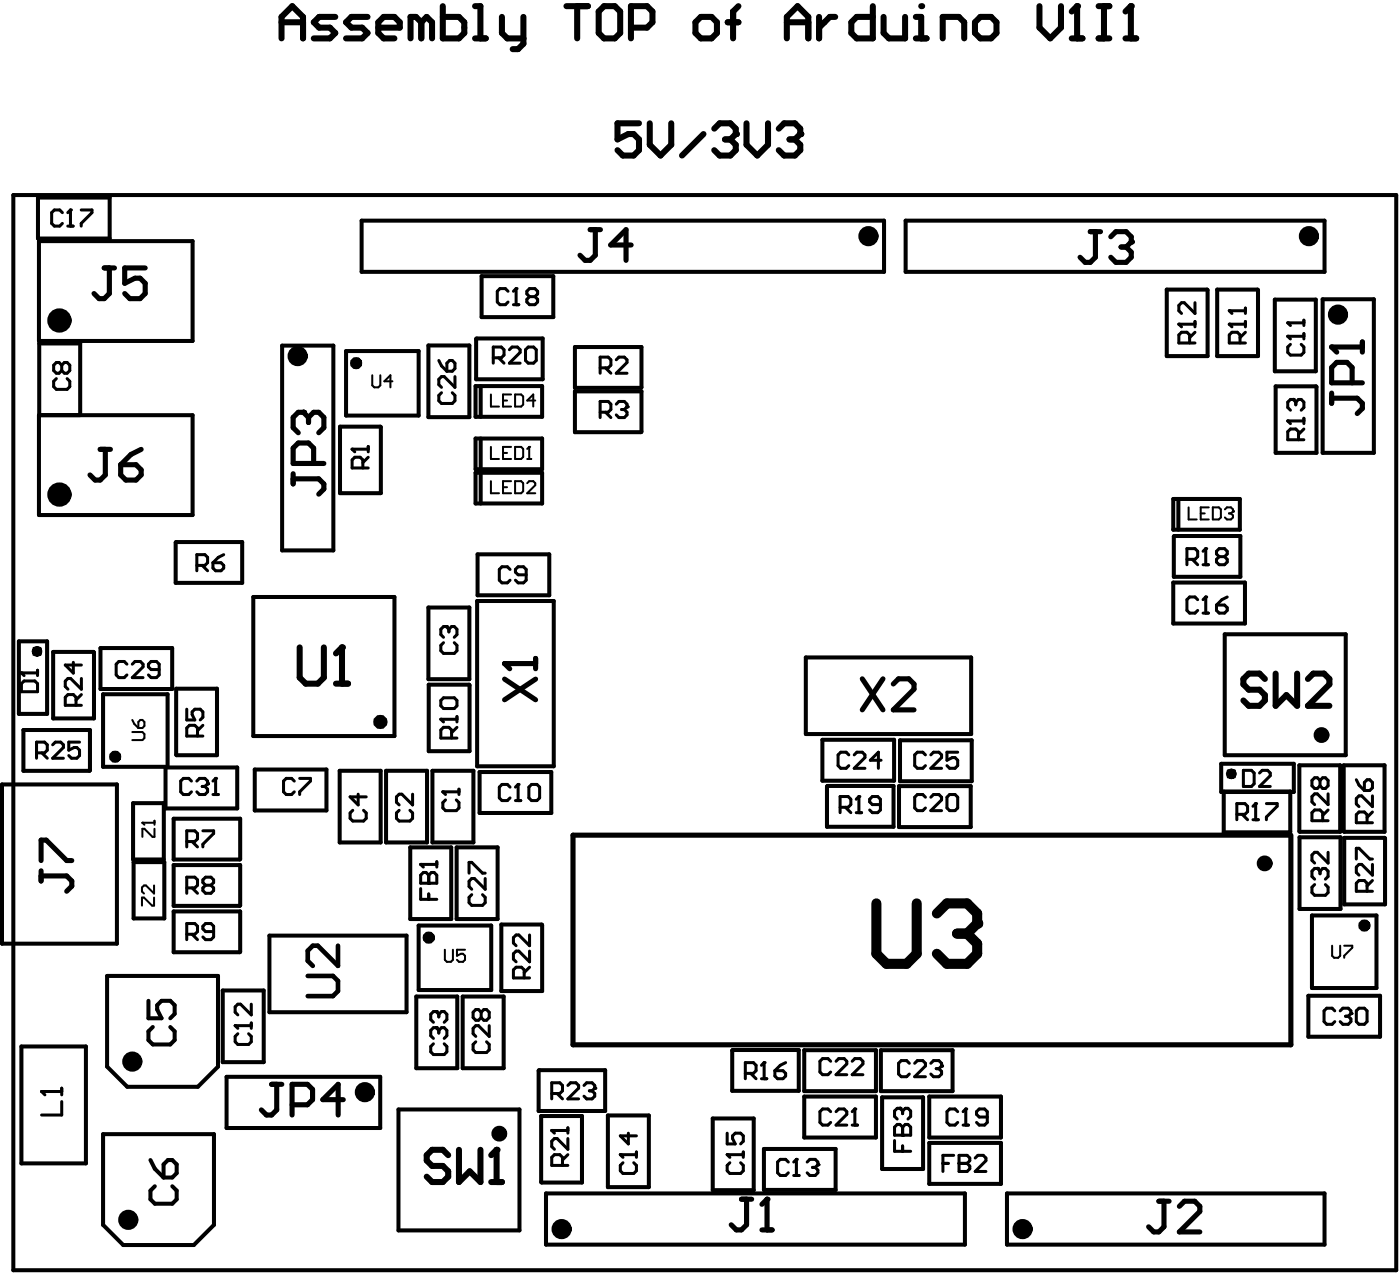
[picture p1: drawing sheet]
<svg xmlns="http://www.w3.org/2000/svg" width="231mm" height="210mm" viewBox="0 0 231 210" stroke-linecap="round" stroke-linejoin="round" font-family="sans-serif">
<g fill="none" stroke="#000" stroke-width=".66">
<path d="M2.2 32.2h228.2v177.4h-228.2zM6.3 32.6h11.8v6.8h-11.8zM6.4 39.8h25.4v16.5h-25.4zM59.7 36.4h86.2v8.5h-86.2zM149.5 36.4h69.1v8.5h-69.1zM6.5 56.7h6.7v11.8h-6.7zM46.6 57h8.4v33.8h-8.4zM57.1 57.9h12v10.7h-12zM70.7 57h6.8v11.8h-6.8zM78.6 55.9h11v6.7h-11zM79.5 45.6h11.8v6.7h-11.8zM94.9 57.3h11v6.6l-11 .1z"/>
<path d="M192.6 47.8h6.6l.1 .1v10.9h-6.7zM200.9 47.8h6.6l.1 .1v10.9h-6.7zM210.4 49.4h6.8v11.9h-6.8zM218.3 49.4h8.5v25.3h-8.5zM6.4 68.5h25.4v16.5h-25.4zM56.1 70.4h6.7l.1 .1v10.9h-6.8zM78.5 63.7h11v5.1h-11zM78.5 72.4h11v5h-11zM78.5 78h11v5.1h-11zM79.3 63.7v5.1M79.3 72.4v5M79.3 78v5.1"/>
<path d="M94.9 64.6h11v6.6l-.1 .1h-10.9zM210.5 63.8h6.7h.1v10.9h-6.8zM29.1 89.5h10.9v6.7h-11zM41.8 98.5h23.3v23h-23.3zM78.7 99.2h12.7v27.3h-12.7zM78.8 91.5h11.9v6.7h-11.9zM193.6 82.3h11v5.1h-11zM193.6 96.1h11.9v6.8h-11.9zM193.8 88.5h10.9v6.7h-11zM194.5 82.3v5.1M3.1 105.8h4.7v12h-4.7zM8.8 107.6h6.6l.1 .1v10.9h-6.7z"/>
<path d="M16.6 107h11.8v6.7h-11.8zM17 114.6h10.7v12h-10.7zM29.1 113.7h6.7v10.9h-6.7zM70.7 100.3h6.8v11.8h-6.8zM70.8 113l6.7 .1v10.9h-6.7zM133 108.5h27.3v12.6h-27.3zM202.1 104.7h20v19.9h-20zM.3 129.5h19v26.2h-19zM3.9 120.5h10.9v6.6v.1h-10.9zM22 132.5h5v9.3h-5zM27.3 126.7h11.9v6.7h-11.9zM28.7 135.1h10.9v6.7l-10.9 .1z"/>
<path d="M42 127h11.9v6.8h-11.9zM56.1 127.2h6.7v11.8h-6.7zM63.7 127.2h6.8v11.8h-6.8zM67.7 139.8h6.8v11.9h-6.8zM71.4 127.2h6.7v11.8h-6.7zM75.4 139.8h6.7v11.9h-6.7zM79.2 127.4h11.8v6.8h-11.8zM135.7 122.1h11.9v6.7h-11.9zM136.5 129.8l.1-.1h10.9v6.7h-11zM148.4 129.7h11.8v6.8h-11.8zM148.5 122.2h11.9v6.7h-11.9zM201.6 126.1h11.9v4.6h-11.9z"/>
<path d="M202 130.6h11v6.7l-11 .1zM214.5 126.3h6.7v11h-6.7v-.1zM214.5 138.2h6.7v11.8h-6.7zM221.8 126.3h6.7v11h-6.6l-.1-.1zM221.9 138.3l6.7 .1v10.9h-6.7zM22 142.3h5.1v9.3h-5.1zM28.7 150.4h10.9v6.7l-10.9 .1zM28.7 142.8h10.9v6.6l-10.9 .1zM44.5 154.4h22.6v12.7h-22.6zM69.1 152.7h12v10.7h-12zM82.7 152.6h6.7l.1 .1v10.9h-6.8zM216.5 151.1h10.7v12h-10.7z"/>
<path d="M3.5 172.7h10.7v19.3h-10.7zM17.7 161.1h18.3v14.9l-3.3 3.4h-11.7l-3.3-3.4zM24.5 165.2v2.9h2.2l-.8-1.5v-.7l.8-.7h1.4l.7 .7v1.4l-.7 .8M25.2 169.5l-.7 .7v1.5l.7 .7h2.9l.7-.7v-1.5l-.7-.7M36.8 163.5h6.7v11.8h-6.7zM37.4 177.7h25.4v8.5h-25.4zM68.7 164.5h6.8v11.8h-6.8zM76.4 164.5h6.7v11.8h-6.7zM88.9 176.7l11-.1v6.8h-11zM120.9 173.3h10.9v6.7h-10.9zM132.7 173.3h11.9v6.8h-11.9zM145.4 173.3h11.8v6.8h-11.8z"/>
<path d="M215.9 164.3h11.9v6.8h-11.9zM17 187.2h18.3v14.9l-3.3 3.4h-11.7l-3.3-3.4zM24.8 191.4l.8 1.5 1.4 1.4M25.6 195.8l-.8 .7v1.4l.8 .8h2.8l.8-.8v-1.4l-.8-.7M27.7 191.4h.7l.8 .8v1.4l-.8 .7h-1.4v-2.1zM65.8 183.1h19.9v20h-19.9zM89.3 184.2h6.8v11h-6.7l-.1-.1zM90.1 197h69.2v8.4h-69.2zM100.3 184.1h6.8v11.8h-6.8zM117.6 184.6h6.8v11.8h-6.8zM126.1 189.6h11.8v6.8h-11.8zM132.7 181h11.9v6.7h-11.9z"/>
<path d="M145.6 181.1h6.8v11.8h-6.8zM153.4 181h11.8v6.7h-11.8zM153.4 188.6h11.8v6.8h-11.8zM166.2 197h52.4v8.4h-52.4z"/>
</g>
<g fill="none" stroke="#000" stroke-width=".85">
<path d="M97.4 37.9h1.7M98.3 37.9v4.2l-.9 .9h-.8l-.9-.9M180 38.2h1.6M180.8 38.2v4.3l-.8 .8h-.9l-.8-.8M183.3 39.1l.9-.9h1.7l.8 .9v.8l-.8 .9M17.2 44.2h1.7M18 44.2v4.2l-.8 .9h-.8l-.9-.9M24 44.2h-3.4v2.6l1.7-.9h.8l.9 .9v1.6l-.9 .9h-1.7l-.8-.9M104.2 40.4h-3.4l2.5-2.5v5.1M185 40.8h.9M185.9 40.8l.8 .8v.9l-.8 .8h-1.7l-.9-.8M224.9 56.4v1.7"/>
<path d="M224.9 57.3h-5.1l.8 .8M16.5 74.2h1.7M17.4 74.2v4.2l-.9 .8h-.8l-.9-.8M19.9 76.7h2.6l.8 .8v.9l-.8 .8h-1.7l-.9-.8zM23.3 74.2l-1.7 .8-1.7 1.7M48.4 78.2v1.7M48.4 79h4.2l.9 .9v.8l-.9 .9M50.9 68.9l-.8-.9h-.9l-.8 .9v1.7l.8 .8M50.9 68.9l.9-.9h.8l.9 .9v1.7l-.9 .8M50.9 68.9v.8M51.8 76.5v-2.5l-.9-.9h-1.7l-.8 .9v2.5h5.1M219.8 64.9v1.7"/>
<path d="M219.8 65.7h4.2l.9 .9v.8l-.9 .9M223.2 63.2v-2.6l-.9-.8h-1.7l-.8 .8v2.6h5.1M83.3 112.1l5.1 3.4M88.4 112.1l-5.1 3.4M88.4 108.7v1.7M88.4 109.5h-5.1l.8 .9M142.3 112l3.4 5.2M145.7 112l-3.4 5.2M147.4 112.9l.9-.9h1.7l.9 .9v.8l-3.5 3.5h3.5M212.7 137.8h-118.1v34.6h118.5v-34.6M44.8 179h1.7M45.7 179v4.2l-.9 .8h-.8l-.9-.8"/>
<path d="M48.2 182.3h2.5l.9-.8v-1.7l-.9-.8h-2.5v5M56.7 181.5h-3.4l2.5-2.5v5M122.4 197.9h1.7M123.2 197.9v4.2l-.8 .9h-.9l-.8-.9M125.8 198.8l.8-.9v5.1M191.3 198.2h1.7M192.1 198.2v4.3l-.8 .8h-.9l-.8-.8M194.6 199.1l.9-.9h1.7l.8 .9v.8l-3.4 3.4h3.4M125.8 203h1.6"/>
</g>
<g fill="none" stroke="#000" stroke-width=".5">
<path d="M10.3 35.1l-.4-.4h-.9l-.5 .4v1.8l.5 .4h.9l.4-.4M11.2 37.3h.9M11.2 35.1l.4-.4v2.6M13.4 34.7h1.8v.4l-1.8 1.8v.4M72.4 59.5l.5 .9 .9 .9M73.8 59.9l.4-.4h.4l.5 .4v.9l-.5 .5h-.8zM81.4 59h1.3l.5-.4v-.9l-.5-.4h-1.3v2.6M82.3 59l.9 .9M83.9 48.1l-.5-.5h-.9l-.4 .5v1.7l.4 .5h.9l.5-.5M84.1 57.7l.4-.4h.9l.4 .4v.5l-1.7 1.7h1.7M84.7 50.3h.9M84.7 48.1l.5-.5v2.7"/>
<path d="M86.7 57.7l.5-.4h.9l.4 .4v1.8l-.4 .4h-.9l-.5-.4zM87.4 49l-.4-.5v-.4l.4-.5h.9l.4 .5v.4l-.4 .5M87.4 49l-.4 .4v.4l.4 .5h.9l.4-.5v-.4l-.4-.4M87.4 49h.9M101.7 59.4l.5-.5h.8l.5 .5v.4l-1.8 1.8h1.8M196.3 56.6v-1.3l-.4-.5h-.9l-.4 .5v1.3h2.6M197.2 50v1.7l-1.7-1.7h-.5l-.4 .4v.9l.4 .4M197.2 54.8l-.9 .9M197.2 53.1v.8M197.2 53.5h-2.6l.4 .4M204.7 56.6v-1.3l-.5-.5h-.9l-.4 .5v1.3h2.7M205.6 53.5h-2.7l.4 .4"/>
<path d="M205.6 54.8l-.9 .9M205.6 50.8v.9M205.6 53.1v.8M205.6 51.3h-2.7l.4 .4M213 56.8l-.5 .5v.9l.5 .4h1.8l.4-.4v-.9l-.4-.5M215.2 52.8v.9M215.2 55.1v.8M215.2 55.5h-2.7l.5 .4M215.2 53.3h-2.7l.5 .4M9.3 62.5l-.4 .4v.9l.4 .5h1.8l.4-.5v-.9l-.4-.4M10.2 60.3v.9M10.2 60.3l-.5-.5h-.4l-.4 .5v.9l.4 .4h.4l.5-.4"/>
<path d="M10.2 60.3l.4-.5h.5l.4 .5v.9l-.4 .4h-.5l-.4-.4M59.9 77.2v-1.3l-.5-.4h-.8l-.5 .4v1.3h2.7M60.8 74.1h-2.7l.5 .5M60.8 75.5l-.9 .8M60.8 73.7v.9M72.9 64.8l-.5 .5v.8l.5 .5h1.7l.5-.5v-.8l-.5-.5M75.1 62.2v1.7l-1.8-1.7h-.4l-.5 .4v.9l.5 .4M99.1 60.7h1.3l.4-.4v-.9l-.4-.5h-1.3v2.7M99.1 68h1.3l.4-.4v-.9l-.4-.4h-1.3v2.6M99.9 60.7l.9 .9M99.9 68l.9 .9M101.7 66.7l.5-.4h.8l.5 .4v.4l-.5 .5"/>
<path d="M102.6 67.6h.4M103 67.6l.5 .4v.5l-.5 .4h-.8l-.5-.4M213.9 66.4l-.5-.5h-.4l-.5 .5v.9l.5 .4M213.9 66.4l.4-.5h.5l.4 .5v.9l-.4 .4M213.9 66.4v.4M214.3 72.6v-1.4l-.4-.4h-.9l-.5 .4v1.4h2.7M215.2 69v.9M215.2 69.5h-2.7l.5 .4M215.2 70.8l-.9 .9M32.5 93.3h1.3l.5-.4v-.9l-.5-.5h-1.3v2.7M33.4 93.3l.9 .9M35.1 92.9h1.4l.4 .4v.5l-.4 .4h-.9l-.5-.4z"/>
<path d="M36.9 91.5l-.9 .5-.9 .9M84.2 94l-.5-.5h-.8l-.5 .5v1.8l.5 .4h.8l.5-.4M86.8 94.9h-1.3l-.4-.5v-.4l.4-.5h.9l.4 .5v1.8l-.4 .4h-.9l-.4-.4M195.9 92.3h1.3l.5-.4v-.9l-.5-.5h-1.3v2.7M196.8 92.3l.9 .9M197.7 99l-.5-.5h-.9l-.4 .5v1.7l.4 .5h.9l.5-.5M198.6 91l.4-.5v2.7M198.6 99l.4-.5v2.7M198.6 93.2h.9M200.8 99.9h1.3l.5 .4v.4l-.5 .5h-.9l-.4-.5zM201.2 91.9l-.4-.5v-.4l.4-.5h.9l.5 .5v.4l-.5 .5M201.2 91.9l-.4 .4v.5l.4 .4h.9l.5-.4v-.5l-.5-.4"/>
<path d="M201.2 91.9h.9M202.6 98.5l-.9 .5-.9 .9M3.5 112.8l.5-.4h1.8l.4 .4v1.4h-2.7zM6.2 110.6v.9M6.2 111.1h-2.7l.5 .4M12.1 109.3v1.8l-1.3-1.3h2.6M12.5 116.4v-1.3l-.4-.5h-.9l-.4 .5v1.3h2.6M13.4 112v1.7l-1.7-1.7h-.5l-.4 .4v.9l.4 .4M13.4 114.6l-.9 .9M20.9 109.6l-.4-.4h-.9l-.4 .4v1.8l.4 .4h.9l.4-.4M21.8 109.6l.5-.4h.9l.4 .4v.5l-1.8 1.7h1.8M26.3 110.5h-1.4l-.4-.4v-.5l.4-.4h.9l.5 .4v1.8l-.5 .4h-.9l-.4-.4"/>
<path d="M30.8 117v1.8h1.4l-.5-.9v-.4l.5-.5h.8l.5 .5v.9l-.5 .4M33.5 119.7l-.9 .9M72.8 115.6l.4-.4h1.8l.4 .4v.9l-.4 .4h-1.8l-.4-.4zM73.2 106.1l-.4 .4v.9l.4 .4h1.8l.4-.4v-.9l-.4-.4M74.1 103.8l-.5-.4h-.4l-.4 .4v.9l.4 .5M74.1 103.8l.4-.4h.5l.4 .4v.9l-.4 .5M74.1 103.8v.5M75.4 118.3v.8M75.4 118.7h-2.6l.4 .4M198.6 101.2h.9M6 124.2h1.4l.4-.4v-.9l-.4-.4h-1.4v2.6M6.9 124.2l.9 .9"/>
<path d="M8.7 122.9l.4-.4h.9l.5 .4v.5l-1.8 1.7h1.8M13.1 122.5h-1.7v1.3l.8-.4h.5l.4 .4v.9l-.4 .4h-.9l-.4-.4M30.8 138.9h1.4l.4-.5v-.8l-.4-.5h-1.4v2.7M31.6 128.9l-.4-.4h-.9l-.5 .4v1.8l.5 .4h.9l.4-.4M31.7 138.9l.9 .9M32.5 128.9l.4-.4h.9l.5 .4v.5l-.5 .4M32.6 121.5v-1.4l-.4-.4h-.9l-.5 .4v1.4h2.7M33.4 129.8h.4M33.5 137.1h1.8v.5l-1.8 1.7v.5M33.8 129.8l.5 .4v.5l-.5 .4h-.9l-.4-.4M35.1 131.1h.9M35.1 128.9l.5-.4v2.6"/>
<path d="M48.6 128.9l-.5-.4h-.9l-.4 .4v1.8l.4 .4h.9l.5-.4M49.5 128.5h1.7v.4l-1.7 1.8v.4M58.2 133.7l-.4 .5v.9l.4 .4h1.8l.4-.4v-.9l-.4-.5M59.1 131.1v1.7l-1.3-1.3h2.6M65.9 133.7l-.5 .5v.9l.5 .4h1.8l.4-.4v-.9l-.4-.5M68.1 131.1v1.7l-1.8-1.7h-.4l-.5 .4v.9l.5 .4M73.5 132l-.4 .5v.8l.4 .5h1.8l.5-.5v-.8l-.5-.5M74.5 121.8v-1.3l-.4-.5h-.9l-.4 .5v1.3h2.6M75.4 120l-.9 .9M75.8 130.2v.9M75.8 130.7h-2.7l.4 .4M84.2 129.9l-.5-.4h-.8l-.5 .4v1.8l.5 .4h.8l.5-.4"/>
<path d="M85.1 132.1h.9M85.1 129.9l.4-.4v2.6M87.7 129.5h.9l.5 .4v1.8l-.5 .4h-.9l-.4-.4v-1.8zM138.7 133.2h1.3l.4-.4v-.9l-.4-.4h-1.3v2.6M139.5 133.2l.9 .9M140.1 124.6l-.4-.5h-.9l-.5 .5v1.8l.5 .4h.9l.4-.4M141 124.6l.4-.5h.9l.5 .5v.4l-1.8 1.8h1.8M141.3 131.9l.5-.4v2.6M141.3 134.1h.9M145.3 132.8h-1.3l-.5-.5v-.4l.5-.4h.9l.4 .4v1.8l-.4 .4h-.9l-.5-.4M145.4 125.5h-1.8l1.4-1.4v2.7M152.7 131.6l-.4-.5h-.9l-.4 .5v1.7l.4 .5h.9l.4-.5"/>
<path d="M152.7 124.6l-.4-.5h-.9l-.4 .5v1.8l.4 .4h.9l.4-.4M153.6 131.6l.5-.5h.9l.4 .5v.4l-1.8 1.8h1.8M153.6 124.6l.5-.5h.9l.4 .5v.4l-1.8 1.8h1.8M156.7 131.1h.9l.5 .5v1.7l-.5 .5h-.9l-.4-.5v-1.7zM158.1 124.1h-1.8v1.4l.9-.5h.4l.5 .5v.9l-.5 .4h-.9l-.4-.4M204.1 134.4h1.4l.4-.4v-.9l-.4-.5h-1.4v2.7M205 134.4l.9 .9M205.2 127.1h1.4l.4 .5v1.8l-.4 .4h-1.4zM206.8 133.1l.4-.5v2.7M206.8 135.3h.9M207.9 127.6l.4-.5h.9l.5 .5v.4l-1.8 1.8h1.8M209 132.6h1.8v.5l-1.8 1.7v.5"/>
<path d="M217.9 128.8l-.5-.4h-.4l-.5 .4v.9l.5 .4h.4l.5-.4M217.9 128.8l.4-.4h.5l.4 .4v.9l-.4 .4h-.5l-.4-.4M217.9 128.8v.9M218.3 135.4v-1.3l-.4-.4h-.9l-.5 .4v1.3h2.7M219.2 131v1.8l-1.8-1.8h-.4l-.5 .5v.8l.5 .5M219.2 133.7l-.9 .9M223.9 128.7l.4 .9 .9 .9M225.2 129.1l.4-.4h.5l.4 .4v.9l-.4 .5h-.9zM225.6 135.8v-1.3l-.4-.5h-.9l-.4 .5v1.3h2.6M226.5 131.3v1.8l-1.8-1.8h-.4l-.4 .5v.9l.4 .4M226.5 134l-.9 .9M30.8 146.5h1.4l.4-.4v-.9l-.4-.4h-1.4v2.6"/>
<path d="M30.8 154.2h1.4l.4-.5v-.8l-.4-.5h-1.4v2.7M31.7 146.5l.9 .9M31.7 154.2l.9 .9M33.9 146.1l-.4-.4v-.5l.4-.4h.9l.5 .4v.5l-.5 .4M33.9 146.1l-.4 .4v.5l.4 .4h.9l.5-.4v-.5l-.5-.4M33.9 146.1h.9M35.3 153.7h-1.4l-.4-.4v-.4l.4-.5h.9l.5 .5v1.7l-.5 .5h-.9l-.4-.5M69.4 146.6v1.8h2.7M69.9 144h.4l.5 .4 .4-.4h.4l.5 .4v1.4h-2.7v-1.4zM70.8 144.4v1.4M70.8 147.5v.9M72.1 142.2v.9"/>
<path d="M72.1 142.7h-2.7l.5 .4M77.4 144.1v-1.8h.5l1.7 1.8h.5M77.9 147.6l-.5 .5v.9l.5 .4h1.7l.5-.4v-.9l-.5-.5M80.1 145v1.8l-1.8-1.8h-.4l-.5 .4v.9l.5 .5M87.4 154.3v1.8l-1.8-1.8h-.4l-.5 .4v.9l.5 .5M87.4 157v1.7l-1.8-1.7h-.4l-.5 .4v.9l.5 .4M87.4 159.6l-.9 .9M217 146l-.5 .4v.9l.5 .5h1.8l.4-.5v-.9l-.4-.4M217.9 143.8l-.5-.5h-.4l-.5 .5v.9l.5 .4M217.9 143.8l.4-.5h.5l.4 .5v.9l-.4 .4M217.9 143.8v.4M219.2 140.7v1.7l-1.8-1.7h-.4l-.5 .4v.9l.5 .4"/>
<path d="M223.9 141.8v-1.8h.4l1.8 1.8h.4M225.6 147.1v-1.3l-.4-.5h-.9l-.4 .5v1.3h2.6M226.5 142.7v1.7l-1.8-1.7h-.4l-.4 .4v.9l.4 .4M226.5 145.3l-.9 .9M10.2 179.6v1.1M39.3 170.6l-.5 .4v.9l.5 .5h1.7l.5-.5v-.9l-.5-.4M41.5 165.7v1.8l-1.8-1.8h-.4l-.5 .5v.9l.5 .4M41.5 168.8v.9M41.5 169.3h-2.7l.5 .4M71.5 172.3l-.4 .4v.9l.4 .4h1.8l.5-.4v-.9l-.5-.4M72.4 167.4v.4M72.4 170v.5"/>
<path d="M72.4 167.4l.5-.5h.4l.5 .5v.9l-.5 .4M72.4 170l.5-.4h.4l.5 .4v.9l-.5 .5M72.4 167.4l-.4-.5h-.5l-.4 .5v.9l.4 .4M72.4 170l-.4-.4h-.5l-.4 .4v.9l.4 .5M78.5 171.9l-.4 .5v.9l.4 .4h1.8l.4-.4v-.9l-.4-.5M79.4 167.1l.5-.5h.4l.4 .5v.8l-.4 .5h-.4l-.5-.5M79.4 167.1l-.4-.5h-.5l-.4 .5v.8l.4 .5h.5l.4-.5M79.4 167.1v.8M80.7 169.3v1.7l-1.7-1.7h-.5l-.4 .4v.9l.4 .4M86.5 161.4v-1.3l-.4-.5h-.9l-.5 .5v1.3h2.7M93.7 179.1l.5-.4h.9l.4 .4v.5l-1.8 1.8h1.8M96.4 179.1l.4-.4h.9l.5 .4v.5l-.5 .4"/>
<path d="M123 177.1h1.3l.5-.4v-.9l-.5-.4h-1.3v2.6M123.9 177.1l.9 .9M125.7 175.8l.4-.4v2.6M125.7 178h.9M127.9 176.7h1.3l.5 .4v.5l-.5 .4h-.9l-.4-.4zM129.7 175.4l-.9 .4-.9 .9M137.1 175.1l-.4-.4h-.9l-.5 .4v1.8l.5 .5h.9l.4-.5M138 175.1l.4-.4h.9l.5 .4v.5l-1.8 1.8h1.8M140.7 175.1l.4-.4h.9l.4 .4v.5l-1.7 1.8h1.7M150.1 175.5l-.5-.5h-.8l-.5 .5v1.8l.5 .4h.8l.5-.4M151 175.5l.4-.5h.9l.4 .5v.4l-1.7 1.8h1.7M153.6 175.5l.5-.5h.9l.4 .5v.4l-.4 .5"/>
<path d="M154.5 176.4h.5M155 176.4l.4 .4v.5l-.4 .4h-.9l-.5-.4M220.3 166.8l-.4-.4h-.9l-.5 .4v1.8l.5 .4h.9l.4-.4M221.2 166.8l.4-.4h.9l.5 .4v.5l-.5 .4M222.1 167.7h.4M222.5 167.7l.5 .5v.4l-.5 .4h-.9l-.4-.4M223.9 166.8l.4-.4h.9l.4 .4v1.8l-.4 .4h-.9l-.4-.4zM10.2 181.8v2.2h-3.3M10.2 180.1h-3.3l.5 .6M91.1 180.5h1.3l.4-.5v-.9l-.4-.4h-1.3v2.7M92 180.5l.8 .9M92.8 192.3v-1.3l-.4-.4h-.9l-.4 .4v1.3h2.6"/>
<path d="M93.7 187.9v1.8l-1.7-1.8h-.5l-.4 .4v.9l.4 .5M93.7 190.6l-.9 .8M93.7 186.1v.9M93.7 186.6h-2.6l.4 .4M97.3 180h.4M97.7 180l.5 .5v.4l-.5 .5h-.9l-.4-.5M102.8 191.9l-.4 .4v.9l.4 .5h1.8l.4-.5v-.9l-.4-.4M103.7 187v1.8l-1.3-1.3h2.6M105 190.6h-2.6l.4 .4M105 190.1v.9M120 187v1.8h1.3l-.4-.9v-.4l.4-.5h.9l.5 .5v.8l-.5 .5M120.5 191.9l-.5 .4v.9l.5 .5h1.7l.5-.5v-.9l-.5-.4"/>
<path d="M122.7 190.1v.9M122.7 190.6h-2.7l.5 .4M130.1 191.8l-.4-.5h-.9l-.5 .5v1.8l.5 .4h.9l.4-.4M131 194h.9M131 191.8l.4-.5v2.7M133.2 191.8l.5-.5h.8l.5 .5v.4l-.5 .5M134.1 192.7h.4M134.5 192.7l.5 .4v.5l-.5 .4h-.8l-.5-.4M137.1 183.5l-.4-.5h-.9l-.5 .5v1.7l.5 .5h.9l.4-.5M138 183.5l.4-.5h.9l.5 .5v.4l-1.8 1.8h1.8M140.7 185.7h.8M140.7 183.5l.4-.5v2.7"/>
<path d="M147.6 186l.5-.4h.4l.5 .4 .4-.4h.5l.4 .4v1.3h-2.7zM147.6 188.2v1.8h2.7M149 183.4l-.5-.5h-.4l-.5 .5v.8l.5 .5M149 183.4v.4M149 186v1.3M149 189.1v.9M149 183.4l.4-.5h.5l.4 .5v.8l-.4 .5M155.6 192h.9M157.4 190.7h-1.8v2.6M158.1 183.5l-.5-.5h-.9l-.4 .5v1.7l.4 .5h.9l.5-.5M158.3 190.7h1.3l.5 .4v.5l-.5 .4 .5 .4v.5l-.5 .4h-1.3zM158.3 192h1.3"/>
<path d="M159 185.7h.8M159 183.5l.4-.5v2.7M161 191.1l.4-.4h.9l.4 .4v.5l-1.7 1.7h1.7M163 184.4h-1.4l-.4-.5v-.4l.4-.5h.9l.5 .5v1.7l-.5 .5h-.9l-.4-.5"/>
</g>
<g fill="#000">
<circle cx="152" cy="1" r=".5"/>
<circle cx="177.8" cy="1" r=".5"/>
<circle cx="186.6" cy="1" r=".5"/>
<circle cx="11.6" cy="34.7" r=".25"/>
<circle cx="121.4" cy="22.1" r=".5"/>
<circle cx="132.1" cy="22.1" r=".5"/>
<circle cx="186.7" cy="39.9" r=".42"/>
<circle cx="85.2" cy="47.6" r=".25"/>
<circle cx="194.6" cy="53.5" r=".25"/>
<circle cx="202.9" cy="53.5" r=".25"/>
<circle cx="202.9" cy="51.3" r=".25"/>
<circle cx="212.5" cy="53.3" r=".25"/>
<circle cx="212.5" cy="55.5" r=".25"/>
<circle cx="219.8" cy="57.3" r=".42"/>
<circle cx="50.1" cy="68" r=".42"/>
<circle cx="58.1" cy="74.1" r=".25"/>
<circle cx="87.3" cy="73.8" r=".17"/>
<circle cx="103.5" cy="67.1" r=".25"/>
<circle cx="212.5" cy="69.5" r=".25"/>
<circle cx="213.4" cy="65.9" r=".25"/>
<circle cx="199" cy="90.5" r=".25"/>
<circle cx="199" cy="98.5" r=".25"/>
<circle cx="203.5" cy="84.4" r=".17"/>
<circle cx="3.5" cy="111.1" r=".25"/>
<circle cx="56.4" cy="106.8" r=".5"/>
<circle cx="72.8" cy="118.7" r=".25"/>
<circle cx="73.6" cy="103.4" r=".25"/>
<circle cx="83.3" cy="109.5" r=".42"/>
<circle cx="23.5" cy="135.8" r=".17"/>
<circle cx="34.3" cy="129.4" r=".25"/>
<circle cx="35.6" cy="128.5" r=".25"/>
<circle cx="73.1" cy="130.7" r=".25"/>
<circle cx="85.5" cy="129.5" r=".25"/>
<circle cx="141.8" cy="131.5" r=".25"/>
<circle cx="207.2" cy="132.6" r=".25"/>
<circle cx="69.4" cy="142.7" r=".25"/>
<circle cx="70.8" cy="145.8" r=".25"/>
<circle cx="161.3" cy="152.4" r=".83"/>
<circle cx="217.4" cy="143.3" r=".25"/>
<circle cx="38.8" cy="169.3" r=".25"/>
<circle cx="72" cy="166.9" r=".25"/>
<circle cx="72" cy="169.6" r=".25"/>
<circle cx="98.2" cy="179.6" r=".25"/>
<circle cx="126.1" cy="175.4" r=".25"/>
<circle cx="155.4" cy="175.9" r=".25"/>
<circle cx="223" cy="167.3" r=".25"/>
<circle cx="6.9" cy="180.1" r=".25"/>
<circle cx="82" cy="189.8" r=".5"/>
<circle cx="91.1" cy="186.6" r=".25"/>
<circle cx="102.4" cy="190.6" r=".25"/>
<circle cx="120" cy="190.6" r=".25"/>
<circle cx="126.6" cy="197.9" r=".42"/>
<circle cx="131.4" cy="191.3" r=".25"/>
<circle cx="135" cy="192.2" r=".25"/>
<circle cx="141.1" cy="183" r=".25"/>
<circle cx="148.5" cy="182.9" r=".25"/>
<circle cx="149" cy="187.3" r=".25"/>
<circle cx="158.3" cy="192" r=".25"/>
<circle cx="159.4" cy="183" r=".25"/>
</g>
<g fill="none" stroke="#000" stroke-width=".33">
<path d="M61.4 61.9v1.7l.4 .3h.6l.4-.3v-1.7M64.8 62.9h-1.4l1-1v2M81 65.1v2h1.4M81 73.8v1.9h1.4M81 79.4v2h1.4M83 66.1h.7M83 74.8h.7M84.4 79.4h-1.4v2h1.4M84.4 65.1h-1.4v2h1.4M84.4 73.8h-1.4v1.9h1.4M85 79.4h1l.3 .3v1.4l-.3 .3h-1zM85 65.1h1l.3 .3v1.4l-.3 .3h-1z"/>
<path d="M85 73.8h1l.3 .3v1.3l-.3 .3h-1zM87 79.7l.3-.3h.7l.3 .3v.4l-1.3 1.3h1.3M87 75.7h.7M87 74.1l.3-.3v1.9M88.3 66.1h-1.3l1-1v2M83 80.4h.7M196.2 83.7v2h1.3M198.2 84.7h.6M199.5 83.7h-1.3v2h1.3M200.2 83.7h1l.3 .4v1.3l-.3 .3h-1zM202.2 84.1l.3-.4h.7l.3 .4v.3l-.3 .3M202.8 84.7h.4"/>
<path d="M203.2 84.7l.3 .4v.3l-.3 .3h-.7l-.3-.3M21.8 118.8l.4 .7 .6 .6M22.8 119.1l.4-.3h.3l.3 .3v.7l-.3 .3h-.7zM21.8 120.8h1.7l.3 .3v.7l-.3 .3h-1.7M25.5 136.8v1.3h-.3l-1.4-1.3h-.3v1.3M25.5 135.5v.6M25.5 135.8h-2l.3 .3M25.4 146.1v1.4l-1.3-1.4h-.3l-.4 .4v.6l.4 .4M25.4 148.1v1.4h-.3l-1.3-1.4h-.4v1.4M73.4 156.7v1.7l.4 .3h.6l.4-.3v-1.7M76.8 156.7h-1.4v1l.7-.3h.3l.4 .3v.7l-.4 .3h-.6l-.4-.3M219.9 156.1v1.6l.3 .4h.7l.3-.4v-1.6"/>
<path d="M221.9 156.1h1.3v.3l-1.3 1.3v.4"/>
</g>
<path d="M6.8 142v-3.4h.8l3.4 3.4h.9M6.8 143.7v1.7M6.8 144.6h4.2l.9 .8v.8l-.9 .9" fill="none" stroke="#000" stroke-width=".84"/>
<g fill="none" stroke="#000" stroke-width="1">
<path d="M46.5 6.3v-3.5l1.7-1.8 1.8 1.8v3.5M46.5 3.7h3.5M55.3 2.8h-2.6l-.9 .9 .9 .9h1.8l.8 .8-.8 .9h-2.7M60.7 2.8h-2.7l-.9 .9 .9 .9h1.8l.9 .8-.9 .9h-2.7M62.4 4.6h3.6v-.9l-.9-.9h-1.8l-.9 .9v1.7l.9 .9h1.8M69.5 3.7l-.9-.9h-.8v3.5M69.5 3.7v2.6M69.5 3.7l.9-.9 .9 .9v2.6M73.1 1v5.3h2.6l.9-.9v-1.7l-.9-.9h-2.6M78.4 1h.9v5.3M78.4 6.3h1.8M82.8 2.8v2.6l.9 .9h2.7"/>
<path d="M86.4 2.8v4.4l-.9 .9h-.9M93.5 1h3.5M95.3 1v5.3M98.8 1.9l.9-.9h1.8l.9 .9v3.5l-.9 .9h-1.8l-.9-.9zM104.1 4.6h2.7l.9-.9v-1.8l-.9-.9h-2.7v5.3M114.8 3.7l.9-.9h1.7l.9 .9v1.7l-.9 .9h-1.7l-.9-.9zM120.1 3.7h1.8M121.9 1l-.9 .9v4.4M129.9 3.7h3.5M129.9 6.3v-3.5l1.7-1.8 1.8 1.8v3.5M135.2 2.8v3.5M137.9 2.8h-.9l-1.8 1.8"/>
<path d="M144.1 1v5.3h-2.7l-.9-.9v-1.7l.9-.9h2.7M145.8 2.8v2.6l.9 .9h2.7v-3.5M151.2 6.3h1.7M151.2 2.8h.8v3.5M155.6 6.3v-3.5h2.7l.8 .9v2.6M160.9 3.7l.9-.9h1.8l.9 .9v1.7l-.9 .9h-1.8l-.9-.9zM171.6 1v3.6l1.7 1.7 1.8-1.7v-3.6M176.9 6.3h1.8M176.9 1.9l.9-.9v5.3M181.3 6.3h1.8M181.3 1h1.8M182.2 1v5.3"/>
<path d="M185.8 6.3h1.7M185.8 1.9l.8-.9v5.3M105.5 20.3h-3.6v2.7l1.8-.9h.9l.9 .9v1.8l-.9 .9h-1.8l-.9-.9M107.2 20.3v3.6l1.8 1.8 1.8-1.8v-3.6M116.1 22.1l-3.5 3.6M117.9 21.2l.9-.9h1.7l.9 .9v.9l-.9 .9M119.7 23h.8M120.5 23l.9 .9v.9l-.9 .9h-1.7l-.9-.9M123.2 20.3v3.6l1.8 1.8 1.8-1.8v-3.6M128.5 21.2l.9-.9h1.8l.9 .9v.9l-.9 .9M130.3 23h.9M131.2 23l.9 .9v.9l-.9 .9h-1.8l-.9-.9"/>
<path d="M49.5 106.8v5l1 1h2l1-1v-5M55.4 112.8h2M55.4 107.8l1-1v6M208.8 112.1l-.9-.9h-1.8l-.9 .9v.8l.9 .9h1.8l.9 .9v.9l-.9 .9h-1.8l-.9-.9M210.5 111.2v5.3l1.8-1.8 1.8 1.8v-5.3M215.9 112.1l.9-.9h1.7l.9 .9v.8l-3.5 3.6h3.5M74 190.6l-.9-.8h-1.8l-.9 .8v.9l.9 .9h1.8l.9 .9v.9l-.9 .9h-1.8l-.9-.9M75.8 189.8v5.3l1.7-1.8 1.8 1.8v-5.3M81.1 195.1h1.7M81.1 190.6l.9-.8v5.3"/>
</g>
<path d="M55.8 156.1v3.3l-3.3-3.3h-.9l-.8 .8v1.7l.8 .8M50.8 161.1h4.2l.8 .8v1.7l-.8 .8h-4.2" fill="none" stroke="#000" stroke-width=".77"/>
<g fill="none" stroke="#000" stroke-width="1.7">
<path d="M144.6 149.1v8.3l1.7 1.7h3.3l1.7-1.7v-8.3M154.6 150.8l1.7-1.7h3.3l1.7 1.7v1.6l-1.7 1.7M158 154.1h1.6M159.6 154.1l1.7 1.6v1.7l-1.7 1.7h-3.3l-1.7-1.7"/>
<circle cx="143.3" cy="39" r=".83"/>
<circle cx="216" cy="39" r=".83"/>
<circle cx="49.1" cy="58.8" r=".83"/>
<circle cx="58.8" cy="59.9" r=".17"/>
<circle cx="220.8" cy="51.9" r=".83"/>
<circle cx="6.1" cy="107.5" r=".03"/>
<circle cx="62.8" cy="119.1" r=".33"/>
<circle cx="19" cy="124.9" r=".17"/>
<circle cx="203.2" cy="127.7" r=".03"/>
<circle cx="218.1" cy="121.3" r=".47"/>
<circle cx="70.8" cy="154.7" r=".17"/>
<circle cx="208.7" cy="142.5" r=".47"/>
<circle cx="225.2" cy="152.7" r=".17"/>
<circle cx="21.8" cy="175.2" r=".83"/>
<circle cx="60.2" cy="180.2" r=".83"/>
<circle cx="82.4" cy="187.1" r=".47"/>
<circle cx="21.2" cy="201.3" r=".83"/>
<circle cx="92.7" cy="202.8" r=".83"/>
<circle cx="168.8" cy="202.8" r=".83"/>
</g>
<g fill="none" stroke="#000" stroke-width="2.1">
<circle cx="9.8" cy="52.9" r=".95"/>
<circle cx="9.8" cy="81.6" r=".94"/>
</g>
</svg>
